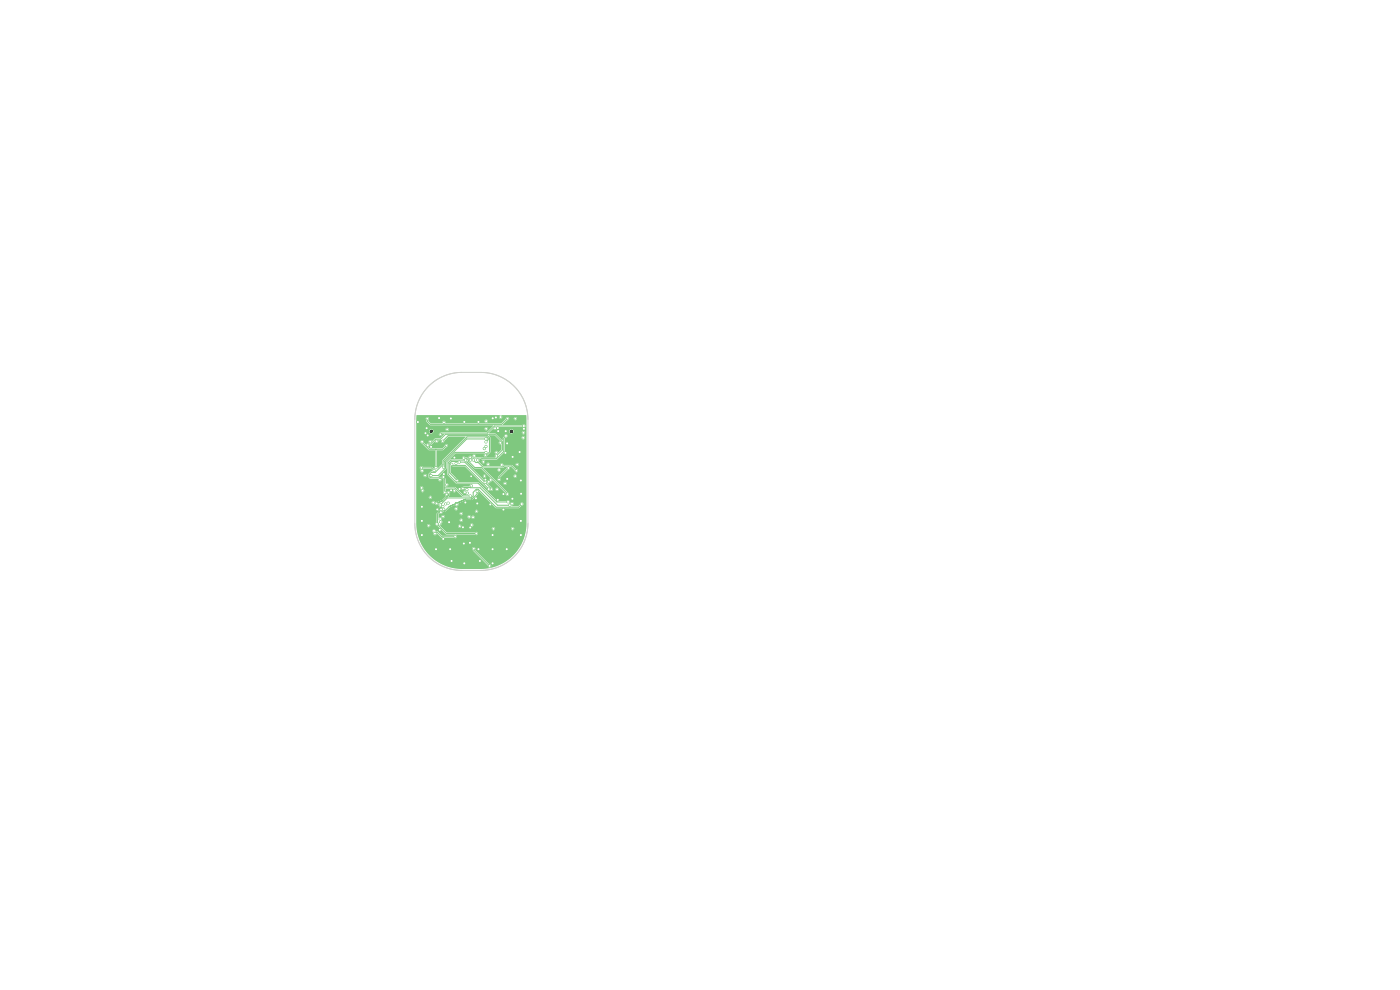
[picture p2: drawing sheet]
<svg xmlns="http://www.w3.org/2000/svg" width="297mm" height="210mm" viewBox="0 0 297 210" stroke-linecap="round" stroke-linejoin="round" font-family="sans-serif">
<g fill="#7fc87f" stroke="#7fc87f" stroke-width=".21">
<circle cx="109.7" cy="98.5" r=".22"/>
<circle cx="102.6" cy="98" r=".23"/>
<circle cx="100" cy="103" r=".23"/>
<circle cx="94.7" cy="94.5" r=".22"/>
<circle cx="100.1" cy="111.4" r=".23"/>
<circle cx="89.5" cy="93.7" r=".22"/>
<circle cx="100.4" cy="109.7" r=".23"/>
<circle cx="89.4" cy="103.5" r=".22"/>
<circle cx="111" cy="91.8" r=".22"/>
<circle cx="92.5" cy="99.2" r=".22"/>
<circle cx="99.8" cy="111.9" r=".23"/>
<circle cx="94.2" cy="100.6" r=".22"/>
<circle cx="110.5" cy="110.5" r=".22"/>
<circle cx="101.5" cy="116.5" r=".22"/>
<circle cx="95.7" cy="88.8" r=".23"/>
<circle cx="98.7" cy="106.6" r=".22"/>
<circle cx="95.7" cy="104" r=".23"/>
<circle cx="106.8" cy="108.1" r=".22"/>
<circle cx="97.5" cy="103.7" r=".22"/>
<circle cx="104" cy="107" r=".22"/>
<circle cx="96.4" cy="97.1" r=".22"/>
<circle cx="91.4" cy="94.8" r=".22"/>
<circle cx="107.3" cy="91.5" r=".22"/>
<circle cx="93.3" cy="112.4" r=".22"/>
<circle cx="105.6" cy="90.8" r=".22"/>
<circle cx="98.5" cy="89.5" r=".23"/>
<circle cx="98.5" cy="119.5" r=".22"/>
<circle cx="104.5" cy="119.5" r=".22"/>
<circle cx="100" cy="101" r=".17"/>
<circle cx="90.7" cy="92.4" r=".22"/>
<circle cx="107.2" cy="96.1" r=".22"/>
<circle cx="92.5" cy="116.5" r=".22"/>
<circle cx="95.8" cy="119" r=".22"/>
<circle cx="101" cy="105.7" r=".22"/>
<circle cx="105.2" cy="88.6" r=".22"/>
<circle cx="110.5" cy="113.5" r=".22"/>
<circle cx="105.6" cy="106" r=".23"/>
<circle cx="110.5" cy="104.7" r=".22"/>
<circle cx="98.4" cy="115.3" r=".22"/>
<circle cx="94" cy="114.3" r=".23"/>
<circle cx="88.6" cy="89.5" r=".22"/>
<circle cx="107.6" cy="94.1" r=".22"/>
<circle cx="89.5" cy="110.5" r=".22"/>
<circle cx="89.5" cy="113.5" r=".22"/>
<circle cx="98.2" cy="111.9" r=".22"/>
<circle cx="101.2" cy="106.8" r=".22"/>
<circle cx="101.5" cy="89.5" r=".23"/>
<circle cx="107.5" cy="116.5" r=".22"/>
<circle cx="90.3" cy="91.9" r=".22"/>
<circle cx="89.5" cy="107.5" r=".22"/>
<circle cx="93.1" cy="88.7" r=".23"/>
<circle cx="95.5" cy="116.5" r=".22"/>
<circle cx="104.5" cy="113.5" r=".22"/>
<circle cx="108.7" cy="105.8" r=".22"/>
<circle cx="110.5" cy="101.9" r=".22"/>
<circle cx="111.1" cy="91" r=".23"/>
<circle cx="104.5" cy="116.5" r=".22"/>
<circle cx="104.5" cy="88.7" r=".22"/>
<circle cx="110.2" cy="95.9" r=".23"/>
<circle cx="95.3" cy="110.8" r=".22"/>
<circle cx="92.8" cy="108.1" r=".22"/>
<circle cx="106.8" cy="104.8" r=".22"/>
<circle cx="99.7" cy="115.2" r=".23"/>
<circle cx="107.6" cy="101.6" r=".23"/>
<circle cx="105.7" cy="91.5" r=".22"/>
<circle cx="90.5" cy="90.8" r=".22"/>
<circle cx="101.8" cy="119" r=".22"/>
<circle cx="103" cy="101.7" r=".23"/>
<circle cx="108.8" cy="96.9" r=".22"/>
<circle cx="107.2" cy="102.5" r=".22"/>
<circle cx="106.4" cy="98.6" r=".22"/>
<circle cx="109.3" cy="101" r=".23"/>
<circle cx="94.2" cy="89.6" r=".22"/>
<circle cx="109.3" cy="88.8" r=".22"/>
<circle cx="93.4" cy="107.1" r=".22"/>
<circle cx="110.7" cy="106.9" r=".22"/>
<circle cx="105" cy="90.8" r=".23"/>
<circle cx="100.4" cy="97.6" r=".22"/>
<circle cx="109.6" cy="99.8" r=".22"/>
<circle cx="111" cy="92.9" r=".22"/>
<circle cx="107.6" cy="104.8" r=".22"/>
<circle cx="98.4" cy="97.2" r=".22"/>
<circle cx="107.8" cy="106.5" r=".22"/>
<circle cx="98.8" cy="97.6" r=".22"/>
<circle cx="90.7" cy="88.8" r=".23"/>
<circle cx="108.6" cy="106.8" r=".22"/>
<circle cx="107.7" cy="88.8" r=".23"/>
<circle cx="108.1" cy="107.2" r=".22"/>
<circle cx="98.2" cy="103.6" r=".22"/>
<circle cx="105.3" cy="96" r=".22"/>
<circle cx="89.5" cy="99.9" r=".22"/>
<circle cx="90.7" cy="94.4" r=".23"/>
<circle cx="105.3" cy="96.7" r=".22"/>
<circle cx="92.1" cy="99.8" r=".22"/>
<circle cx="89.4" cy="99.2" r=".22"/>
<circle cx="103" cy="96.6" r=".23"/>
<circle cx="93.9" cy="93.6" r=".23"/>
<circle cx="90.2" cy="100.9" r=".23"/>
<circle cx="92.6" cy="93.6" r=".23"/>
<circle cx="91.3" cy="93.7" r=".22"/>
<circle cx="89.6" cy="104.1" r=".23"/>
<circle cx="94.5" cy="106.9" r=".22"/>
<circle cx="97.8" cy="110.4" r=".23"/>
<circle cx="93.5" cy="108.7" r=".22"/>
<circle cx="101.2" cy="104.2" r=".22"/>
<circle cx="93.3" cy="111.1" r=".22"/>
<circle cx="93.5" cy="110.7" r=".23"/>
<circle cx="102.8" cy="101" r=".23"/>
<circle cx="103.1" cy="94.7" r=".22"/>
<circle cx="94.9" cy="91.1" r=".23"/>
<circle cx="95.8" cy="98.5" r=".22"/>
<circle cx="100.6" cy="96.7" r=".22"/>
<circle cx="103.7" cy="103.7" r=".22"/>
<circle cx="102.9" cy="102.3" r=".22"/>
<circle cx="99.1" cy="104.6" r=".22"/>
<circle cx="97" cy="101.9" r=".17"/>
<circle cx="104.3" cy="103.8" r=".22"/>
<circle cx="97.4" cy="98" r=".22"/>
<circle cx="107.3" cy="92.5" r=".23"/>
<circle cx="99.7" cy="97" r=".22"/>
<circle cx="96.7" cy="98.3" r=".22"/>
<circle cx="91.3" cy="105.5" r=".22"/>
<circle cx="94.1" cy="99.1" r=".22"/>
<circle cx="96.4" cy="104.1" r=".22"/>
<circle cx="103.1" cy="93.1" r=".23"/>
<circle cx="97.5" cy="111.6" r=".22"/>
<circle cx="98.6" cy="104.4" r=".22"/>
<circle cx="93.4" cy="110.1" r=".22"/>
<circle cx="93.6" cy="108.1" r=".22"/>
<circle cx="92.6" cy="106.8" r=".22"/>
<circle cx="95.1" cy="104.5" r=".23"/>
<circle cx="94.1" cy="108" r=".23"/>
<circle cx="101.1" cy="108.5" r=".22"/>
<circle cx="100.5" cy="116.4" r=".22"/>
<circle cx="103.9" cy="120" r=".22"/>
<circle cx="99.5" cy="109.6" r=".22"/>
<circle cx="96.9" cy="107.1" r=".22"/>
<circle cx="92.3" cy="113.2" r=".22"/>
<circle cx="96.6" cy="113.8" r=".22"/>
<circle cx="90.9" cy="111.5" r=".22"/>
<circle cx="92.1" cy="112.6" r=".22"/>
<circle cx="94.3" cy="104.5" r=".23"/>
<circle cx="94.1" cy="101.2" r=".22"/>
<circle cx="99.8" cy="105.2" r=".22"/>
<circle cx="99.8" cy="97.6" r=".22"/>
<circle cx="92.7" cy="111.1" r=".22"/>
<circle cx="105.9" cy="101.7" r=".22"/>
<circle cx="107.8" cy="99.3" r=".22"/>
<circle cx="93.9" cy="107.5" r=".22"/>
<circle cx="103.7" cy="102.2" r=".23"/>
<circle cx="101.1" cy="113.2" r=".23"/>
<circle cx="91.4" cy="100.9" r=".22"/>
<circle cx="103.1" cy="96" r=".23"/>
<circle cx="102.7" cy="95.2" r=".23"/>
<circle cx="91.9" cy="106.6" r=".22"/>
<circle cx="105.5" cy="103.8" r=".22"/>
<circle cx="106.1" cy="93.9" r=".22"/>
<circle cx="106.2" cy="88.5" r=".22"/>
<circle cx="97.8" cy="108.9" r=".23"/>
<circle cx="103.1" cy="93.8" r=".22"/>
<circle cx="93.3" cy="101.8" r=".22"/>
<circle cx="96.8" cy="107.9" r=".22"/>
<circle cx="94.8" cy="102.8" r=".23"/>
<circle cx="94.8" cy="104.9" r=".22"/>
<circle cx="94" cy="109.6" r=".22"/>
<circle cx="95.1" cy="106.7" r=".23"/>
<circle cx="103.1" cy="91" r=".23"/>
<circle cx="103.5" cy="98.5" r=".22"/>
<circle cx="103.1" cy="89.4" r=".22"/>
<circle cx="101.3" cy="97.6" r=".22"/>
<circle cx="111.1" cy="90.4" r=".23"/>
<circle cx="93.4" cy="92.1" r=".23"/>
<circle cx="99.1" cy="103.9" r=".23"/>
<circle cx="108.8" cy="112.1" r=".22"/>
<circle cx="105.9" cy="99.7" r=".22"/>
<circle cx="104.1" cy="101.8" r=".22"/>
<circle cx="104.7" cy="112.2" r=".22"/>
</g>
<g fill="none" stroke="#7fc87f" stroke-width=".21">
<path d="M89.4 99.2h2.1l.6 .6M89.5 93.7l1.5 1.6h2.9l.8-.8M90.7 94.4h.4l1.3-1.2h1.1l1-1.1h10.5l1.6 1.6v1.7l-1.3 1.3M92.5 95.3v3.9M93.9 93.6l1.2-1.2h8.3l.4 .5v3l-.6 .7h-.2M95.8 98.5l.3 .2h2.6l5 5M98.4 97.2h.6l.4 .4v.2l1.3 1.4h1.4l5.5 5.6M98.8 97.6h-3.1l-.6 .6v2.4l1.8 1.9h4.5l4 4h2.4M100.4 97.6l.5 .5h.6l.9 1h4.3l.2-.3h1.6l1.1 1M103.1 93.1h-4.1l-4.8 4.8v1.1l-.1 .1M103.1 93.8l.5-.5v-.3l-.3-.3h-4.2l-5.1 5.1v.7l-1.7 1.7h-.8l-.5 .5v.4l.3 .3h2.1l-.1 .4M103.1 96h-6.5l-2.1 2v1.3l-1.6 1.6h-1.5"/>
<path d="M107.3 92.5l-.4 .4v2.9l-1.5 1.5h-3.1l-.2-.1h-2.2l-.2-.2M107.7 88.8l-1.3 1.2h-15.1l-.6-.6v-.6M107.8 99.3l-1.9 1.9v.5M111.1 90.4h-6.2l-1.5 1.5h-9.7l-.3 .2M92.3 113.2l.4-.4 1 1.1h2.9M92.7 106.8h.1M92.7 111.2l2 2h6.4M92.8 106.7l-.2 .1M92.8 109v2.3M92.9 106.7h-.2M92.9 106.7h-.1M93 106.6h-.1"/>
<path d="M93.1 108.5l-.3 .5M93.2 106.5l-.1 .1M93.2 106.5l-.3 .2M93.2 107.9l-.1 .6M93.3 106.5h-.1M93.3 107.7l-.1 .2M93.4 107.7h-.1M93.4 106.4l-.2 .1M93.5 106.4l-.1 .1M93.5 110.7v.5M93.5 106.4h.1M93.6 106.3l-.1 .1"/>
<path d="M93.7 106.3l-.2 .1M93.9 106.2l-.1 .1M93.9 107.5l-.2 .2h-.4M94.1 101.2l.2 .5v2.8M94.3 108.4h.1M94.3 103.5h2.2l1.7 1.7h1.6M94.8 105.4l-1.1 .9M95.1 105.1l-.4 .3M95.1 104.5v.6M95.3 107.5l-1 .9h-.5l-.3 .3M95.4 107.4l-.1 .1M95.4 107.4v.1"/>
<path d="M95.5 107.4h-.1M95.6 107.3l-.1 .1M95.7 107.3h-.1M95.8 107.3h-.2M95.8 107.2v.1M95.9 107.2l-.1 .1M96 107.2h-.1M96.1 107.1l-.2 .1M96.2 107.1l-.2 .1M96.2 107.1h-.1M96.3 107l-.1 .1M96.3 107h.1"/>
<path d="M96.5 101.5l.4 .3M96.5 101.4l-1.1-1.1v-2l.4-.4 2.8 .1 5.7 5.8M96.6 106.7h.1M96.7 106.7h.1M96.9 101.8v.1M97.2 106.6h-.1M97.5 106.5h-.1M97.5 106.5l-.8 .2-.5 .4M97.6 106.4l-.1 .1M97.7 106.4l-.2 .1M97.8 106.3l-.1 .1M97.8 106.3v.1"/>
<path d="M97.9 106.3h-.1M98.1 106.2l-.1 .1M98.2 106.2l-.4 .1M98.2 103.6l.2-.2 3.4 .1 3.8 3.7h2.5M98.2 106.2h-.1M98.3 106.1l-.1 .1M98.5 106.1l-.3 .1M98.5 106l-.1 .1M98.5 106h.1M98.6 106h-.1M98.6 106h.1M98.7 105.9l-.1 .1"/>
<path d="M100.1 105.9h-1.4M100.5 116.4v.3l3.4 3.3M101.2 104.8l-1.1 1.1M101.2 104.2v.6M107.8 106.5h.1M110.7 106.9l-.7 .7h-4.7l-3.9-3.8h-.4l-.6 .6v.8l-.4 .4h-5.1l-1.5 1.5"/>
</g>
<g fill="#7fc87f">
<path d="M94.6 103.7h1.7a.36 .36 0 0 0-.1 .7 .36 .36 0 0 0 .5-.3l1.3 1.3h-2.8l.1-.6a.38 .38 0 0 0 0-.7 .39 .39 0 0 0-.6 .5l-.2-.5z"/>
<path d="M98.9 97.9l.2-.1 1.5 1.5 1.4 .1 2 2-.3 .4-.2 .1a.45 .45 0 0 1-.7 .1l-1-1h.6a.35 .35 0 0 0 .5 .4 .35 .35 0 0 0 .1-.6 .35 .35 0 0 0-.5 .1l-.7 .1z"/>
<path d="M90.8 94.8l.4-.2 1-1a.44 .44 0 0 0 .8 0v-.2h.6a.37 .37 0 0 0 .2 .5 .37 .37 0 0 0 .5-.4l.9-.9 3.6 .1-5 5v.8l-.9 .8-.2-.4v-3.3l1.3-.1 .6-.6a.36 .36 0 0 0 .5-.3 .36 .36 0 0 0-.4-.4 .36 .36 0 0 0-.4 .4l-.5 .5h-2.7z"/>
<path d="M88.4 88.1h17.7a.36 .36 0 0 0-.2 .6 .36 .36 0 0 0 .6 0 .36 .36 0 0 0-.2-.6h5.4v23.4l-.4 2.3-.9 2.1-1.5 2-2 1.5-2.2 .9-2.5 .4h-4.9l-2.5-.5-1.4-.7-1.4-.9-1.1-1-1-1.3h10.3l.1 .5 3.2 3.2a.36 .36 0 0 0 .4 .4 .36 .36 0 0 0 .3-.4 .36 .36 0 0 0-.4-.3l-3-3.1a.35 .35 0 0 0-.1-.5 .35 .35 0 0 0-.5 .2h-10.3l-1.1-2.3-.5-2.5h2.3a.35 .35 0 0 0 .4 .4 .35 .35 0 0 0 .2-.6 .35 .35 0 0 0-.6 .1l-2.3 .1v-6l2.7 .1a.35 .35 0 0 0 .5 .2 .35 .35 0 0 0 0-.6 .35 .35 0 0 0-.5 .3h-2.7v-2h.8l.2 .4a.37 .37 0 0 0 .2 .5 .37 .37 0 0 0 .5-.2 .37 .37 0 0 0-.3-.5 .35 .35 0 0 0-.1-.5 .35 .35 0 0 0-.5 .3h-.8v-2.7l1.5 .1a.35 .35 0 0 0 .6 .3 .35 .35 0 0 0 0-.6 .35 .35 0 0 0-.6 .2h-1.5v-1.6h.8l.2 .4a.37 .37 0 0 0 0 .5 .37 .37 0 0 0 .6-.1 .37 .37 0 0 0-.2-.5h1.8l.3 .5h-.4l-.6 .6v.6l.5 .3h1.6a.37 .37 0 0 0 .3 .5 .37 .37 0 0 0 .4-.4l-.1-.4-.5-.1 1.7-1.7v-1.3l1.9-1.9h6.2a.38 .38 0 0 0-.1 .5 .38 .38 0 0 0 .5 .1l.8-.9v-3.1l-.3-.5h1.2l1.2 1.2a.39 .39 0 0 0-.3 .6 .39 .39 0 0 0 .6 .2v1.1l-.7 .6a.37 .37 0 0 0-.6-.3 .37 .37 0 0 0 .1 .7 .43 .43 0 0 0-.1 .7h-2.7l-.2-.1-1.3-.1a.38 .38 0 0 0-.3-.5 .38 .38 0 0 0-.3 .5l-.2 .1a.38 .38 0 0 0-.6-.2 .38 .38 0 0 0 .1 .6l-.5-.4h-.4a.39 .39 0 0 0-.5-.1 .39 .39 0 0 0-.2 .5h-2.4l-.7 .7v2.6l1.9 2h3l-.2 .5h-1.3a.38 .38 0 0 0-.5 .3 .38 .38 0 0 0 .4 .5 .38 .38 0 0 0 .4-.4l.2 .1-.1 .3a.4 .4 0 0 0-.4 .5 .4 .4 0 0 0 .5 .3l.1 .2h-.6l-1.8-1.7h-1.9v-.2a.37 .37 0 0 0 .5-.3 .37 .37 0 0 0-.6-.3v-.9l-.1-.3a.35 .35 0 0 0-.3-.4 .35 .35 0 0 0-.4 .3 .35 .35 0 0 0 .4 .4v2.5l-.1 .4 .4 .3 .2 .5-.7 .7-1.6 .6a.38 .38 0 0 0-.5-.3 .38 .38 0 0 0-.1 .6 .38 .38 0 0 0 .6-.1 .36 .36 0 0 0 .3 .3 .36 .36 0 0 0 .4-.3h.2a.38 .38 0 0 0 .1 .7l-.3 .4-.1 .7-.3 .4v1.8a.36 .36 0 0 0-.2 .4 .36 .36 0 0 0 .4 .3l1.8 1.8 2 .1-.4 .3h-2.4l-1-1h-.3a.39 .39 0 0 0-.3-.4 .39 .39 0 0 0-.5 .3 .39 .39 0 0 0 .3 .4 .37 .37 0 0 0 .2 .6 .37 .37 0 0 0 .5-.5l1 1h2.6a.37 .37 0 0 0 .6-.2 .37 .37 0 0 0-.3-.5h4.2a.35 .35 0 0 0 .5 0 .35 .35 0 0 0 0-.5 .35 .35 0 0 0-.6 .1h-5.9l-.9-.9 10.4 .1a.35 .35 0 0 0 .4 .3 .35 .35 0 0 0 .3-.4l3.4 .1a.35 .35 0 0 0 .5 .2 .35 .35 0 0 0 0-.6 .35 .35 0 0 0-.5 .3h-3.4l-.4-.3-.3 .3h-10.4l-.5-.5 3.8 .1a.35 .35 0 0 0 .5 .2 .35 .35 0 0 0 0-.6l2 .1a.35 .35 0 0 0 .6 .3 .35 .35 0 0 0 0-.6 .35 .35 0 0 0-.6 .2h-2.2l-.3 .3h-3.8l.2-.3a.66 .66 0 0 0 0-1l3.9 .1a.35 .35 0 0 0 .5 .2 .35 .35 0 0 0 0-.5 .35 .35 0 0 0-.5 .2h-3.8v-.4l-.3-.1-.4 .1v-.4h.7v.3a.35 .35 0 0 0 .4 .1 .35 .35 0 0 0 .2-.3h4.9l.3 .4 .5-.3a.35 .35 0 0 0 .5 .4 .35 .35 0 0 0 .1-.6 .35 .35 0 0 0-.6 .1l-.1 .1a.35 .35 0 0 0-.3-.4 .35 .35 0 0 0-.4 .3h-4.9l-.3-.4-.3 .3h-.7v-.4l.2-.2 .3 .1 .3-.1 3.7 .1a.35 .35 0 0 0 .5 .2 .35 .35 0 0 0 0-.5 .35 .35 0 0 0-.5 .2h-3.7l.1-.3 .7-.2h6.1a.35 .35 0 0 0 .5 .4 .35 .35 0 0 0 .1-.6 .35 .35 0 0 0-.5 .2h-6.2l.5-.5h1.3a.35 .35 0 0 0 .5 .4 .35 .35 0 0 0 .1-.6 .35 .35 0 0 0-.6 .1l-1.3 .1 1.4-.8a.41 .41 0 0 0 .4 .3 .41 .41 0 0 0 .3-.4v-.2l1.5-.7 1.5-.1 1.2-1.1 .2-.6 3.6 3.5h4.9l.5-.5a.36 .36 0 0 0 .5-.3 .36 .36 0 0 0-.4-.4 .36 .36 0 0 0-.4 .4l-.4 .4h-1.4v-.2a.38 .38 0 0 0 .5-.3 .38 .38 0 0 0-.4-.4 .38 .38 0 0 0-.4 .3h-.2a.38 .38 0 0 0 0-.6 .38 .38 0 0 0-.6 .1h-1.9l-4.1-4h-4.3l.1-.5-1.6-1.5v-1.5l3 .1 4.7 4.8 .2 .3 .5 .1a.35 .35 0 0 0 .4 0 .35 .35 0 0 0 .2-.4l.5 .1a.35 .35 0 0 0 .5 .3 .35 .35 0 0 0 0-.6 .35 .35 0 0 0-.5 .2h-.5l-1.2-1.2h.4l.7-.6 2.8 2.7a.36 .36 0 0 0 .1 .5 .36 .36 0 0 0 .5-.2 .36 .36 0 0 0-.2-.4l-2-2h1.1a.35 .35 0 0 0 .4 .4 .35 .35 0 0 0 .2-.6 .35 .35 0 0 0-.6 .2h-1.1l-3.2-3.2h3.2a.38 .38 0 0 0-.1 .5 .38 .38 0 0 0 .5 .2 .43 .43 0 0 0-.1-.7h.8l.3-.3 .4 .1v.3l-1.8 1.7v.3a.39 .39 0 0 0 0 .6 .39 .39 0 0 0 .6-.1 .39 .39 0 0 0-.2-.6l.3-.3h2.6a.35 .35 0 0 0 .5 .3 .35 .35 0 0 0 0-.6 .35 .35 0 0 0-.5 .3h-2.6l1.4-1.4 .3-.1 .1-.5h.3l.7 .8a.36 .36 0 0 0 .3 .4 .36 .36 0 0 0 .4-.4 .36 .36 0 0 0-.4-.3l-.9-.9h-1.8v-.1l2.6 .1a.35 .35 0 0 0 .5 .2 .35 .35 0 0 0 0-.6 .35 .35 0 0 0-.5 .3l-2.7-.1a.38 .38 0 0 0-.5 0 .38 .38 0 0 0-.1 .5l-2.4-.1a.36 .36 0 0 0 .2-.5 .36 .36 0 0 0-.6-.1 .36 .36 0 0 0 0 .6l-.8 .1-.9-1h.6a.35 .35 0 0 0 .4 .4 .35 .35 0 0 0 .2-.6 .35 .35 0 0 0-.6 .2h-.6l.1-.5 .5 .1h3.3l1.6-1.7v-2.7l.2-.3 3.4 .1a.35 .35 0 0 0 .5 .3 .35 .35 0 0 0 0-.6 .35 .35 0 0 0-.5 .2h-3.2a.35 .35 0 0 0 .1-.5 .35 .35 0 0 0-.4-.2 .35 .35 0 0 0-.2 .5l-.3 .3-.1 .6-1.5-1.5-1.4-.1 .4-.5h3.9v.2a.45 .45 0 0 0 .4 .3 .45 .45 0 0 0 .5-.1h1.8a.35 .35 0 0 0 .5 .3 .35 .35 0 0 0 0-.6 .35 .35 0 0 0-.5 .3l-1.8-.1a.45 .45 0 0 0-.2-.6 .45 .45 0 0 0-.7 .3h-3.9l.5-.5a.39 .39 0 0 0 .5 .3 .39 .39 0 0 0 .2-.5l.1-.1h5.5a.35 .35 0 0 0 .5 0 .35 .35 0 0 0-.1-.5 .35 .35 0 0 0-.5 .1h-4.1l.9-1 .3-.2 .1-.2h1a.35 .35 0 0 0 .4 .4 .35 .35 0 0 0 .2-.6 .35 .35 0 0 0-.6 .1l-1 .1a.36 .36 0 0 0-.4-.4 .36 .36 0 0 0-.3 .5l-1 .9h-11.7l-.3-.5 8.5 .1a.35 .35 0 0 0 .5 .2 .35 .35 0 0 0 0-.5 .35 .35 0 0 0-.5 .2h-8.5a.4 .4 0 0 0-.4 .1 .4 .4 0 0 0-.1 .4h-2.4l-.5-.7a.36 .36 0 0 0 0-.5 .36 .36 0 0 0-.5 0 .36 .36 0 0 0 .1 .5v.4l.8 .7 13.4 .1-1.4 1.4h-9.6l-.2 .1a.37 .37 0 0 0-.4 .4 .37 .37 0 0 0 .5 .3 .37 .37 0 0 0 .2-.4h.4l-.8 .9h-1.1l-.7 .6a.38 .38 0 0 0-.6-.2 .38 .38 0 0 0 .2 .7l-.1 .1a.52 .52 0 0 0-.8 .1l-.4-.4a.35 .35 0 0 0-.3-.5 .35 .35 0 0 0-.4 .3 .35 .35 0 0 0 .3 .4l1.4 1.4h1.4v3.4l-.2 .5-.5-.4h-1.9l-.3-.1-.3 .3h-.8v-7.8h2.7a.45 .45 0 0 0 .4 .6 .45 .45 0 0 0 .5-.4 .45 .45 0 0 0-.3-.5h2.9l.2 .3a.35 .35 0 0 0 .4 0 .35 .35 0 0 0 .1-.5l7.6 .1a.35 .35 0 0 0 .5 .2 .35 .35 0 0 0 0-.5 .35 .35 0 0 0-.5 .2h-7.6l-.4-.1-.3 .3-3.1-.1-.4 .4h-2.7z"/>
</g>
<path d="M90.9 81.9l2.3-1.7 2.6-1 2.1-.2 5.8 .1 2.4 .8 2.2 1.4 1.8 1.8 1.2 2.3 .5 1.7 .2 1.7v22.3l-.1 1.5-.8 2.5-1.3 2.2-1.9 1.8-2.3 1.2-1.7 .5-1.8 .2h-4.8l-2.5-.5-2-1-1.7-1.3-1.4-1.7-1-1.9-.5-1.6-.2-1.8v-22.9l.3-1.8 .6-1.6 .9-1.6z" fill="none" stroke="#d0d2cd" stroke-width=".21"/>
<g fill="#fff" stroke="#fff" stroke-width=".21">
<circle cx="109.7" cy="98.5" r=".1"/>
<circle cx="102.6" cy="98" r=".1"/>
<circle cx="100" cy="103" r=".1"/>
<circle cx="94.7" cy="94.5" r=".1"/>
<circle cx="100.1" cy="111.4" r=".1"/>
<circle cx="89.5" cy="93.7" r=".1"/>
<circle cx="100.3" cy="109.7" r=".1"/>
<circle cx="89.4" cy="103.5" r=".1"/>
<circle cx="111" cy="91.8" r=".1"/>
<circle cx="92.5" cy="99.2" r=".1"/>
<circle cx="99.8" cy="111.9" r=".1"/>
<circle cx="94.2" cy="100.6" r=".1"/>
<circle cx="110.5" cy="110.5" r=".1"/>
<circle cx="101.5" cy="116.5" r=".1"/>
<circle cx="95.7" cy="88.8" r=".1"/>
<circle cx="98.7" cy="106.6" r=".1"/>
<circle cx="95.7" cy="104" r=".1"/>
<circle cx="106.8" cy="108.1" r=".1"/>
<circle cx="97.5" cy="103.7" r=".1"/>
<circle cx="104" cy="107" r=".1"/>
<circle cx="96.4" cy="97.1" r=".1"/>
<circle cx="91.5" cy="94.8" r=".1"/>
<circle cx="107.3" cy="91.5" r=".1"/>
<circle cx="93.3" cy="112.4" r=".1"/>
<circle cx="105.6" cy="90.8" r=".1"/>
<circle cx="98.5" cy="89.5" r=".1"/>
<circle cx="98.5" cy="119.5" r=".1"/>
<circle cx="104.5" cy="119.5" r=".1"/>
<circle cx="100" cy="101" r=".07"/>
<circle cx="90.7" cy="92.4" r=".1"/>
<circle cx="107.2" cy="96.1" r=".1"/>
<circle cx="92.5" cy="116.5" r=".1"/>
<circle cx="95.8" cy="119" r=".1"/>
<circle cx="101" cy="105.7" r=".1"/>
<circle cx="105.2" cy="88.6" r=".1"/>
<circle cx="110.5" cy="113.5" r=".1"/>
<circle cx="105.6" cy="106" r=".1"/>
<circle cx="110.5" cy="104.7" r=".1"/>
<circle cx="98.4" cy="115.3" r=".1"/>
<circle cx="94" cy="114.3" r=".1"/>
<circle cx="88.6" cy="89.5" r=".1"/>
<circle cx="107.6" cy="94.1" r=".1"/>
<circle cx="89.5" cy="110.5" r=".1"/>
<circle cx="89.5" cy="113.5" r=".1"/>
<circle cx="98.2" cy="111.9" r=".1"/>
<circle cx="101.2" cy="106.8" r=".1"/>
<circle cx="101.5" cy="89.5" r=".1"/>
<circle cx="107.5" cy="116.5" r=".1"/>
<circle cx="90.3" cy="91.9" r=".1"/>
<circle cx="89.5" cy="107.5" r=".1"/>
<circle cx="93.2" cy="88.7" r=".1"/>
<circle cx="95.5" cy="116.5" r=".1"/>
<circle cx="104.5" cy="113.5" r=".1"/>
<circle cx="108.7" cy="105.8" r=".1"/>
<circle cx="110.5" cy="101.9" r=".1"/>
<circle cx="111.1" cy="91" r=".1"/>
<circle cx="104.5" cy="116.5" r=".1"/>
<circle cx="104.5" cy="88.7" r=".1"/>
<circle cx="110.2" cy="95.9" r=".1"/>
<circle cx="95.3" cy="110.8" r=".1"/>
<circle cx="92.8" cy="108.1" r=".1"/>
<circle cx="106.8" cy="104.8" r=".1"/>
<circle cx="99.7" cy="115.2" r=".1"/>
<circle cx="107.6" cy="101.6" r=".1"/>
<circle cx="105.7" cy="91.5" r=".1"/>
<circle cx="90.5" cy="90.8" r=".1"/>
<circle cx="101.8" cy="119" r=".1"/>
<circle cx="103" cy="101.7" r=".1"/>
<circle cx="108.7" cy="96.9" r=".1"/>
<circle cx="107.2" cy="102.5" r=".1"/>
<circle cx="106.5" cy="98.6" r=".1"/>
<circle cx="109.3" cy="101" r=".1"/>
<circle cx="94.2" cy="89.6" r=".1"/>
<circle cx="109.3" cy="88.8" r=".1"/>
<circle cx="93.4" cy="107.1" r=".1"/>
<circle cx="110.7" cy="106.9" r=".1"/>
<circle cx="105" cy="90.8" r=".1"/>
<circle cx="100.4" cy="97.6" r=".1"/>
<circle cx="109.6" cy="99.8" r=".1"/>
<circle cx="111" cy="92.9" r=".1"/>
<circle cx="107.6" cy="104.8" r=".1"/>
<circle cx="98.4" cy="97.2" r=".1"/>
<circle cx="107.8" cy="106.5" r=".1"/>
<circle cx="98.8" cy="97.6" r=".1"/>
<circle cx="90.7" cy="88.8" r=".1"/>
<circle cx="108.6" cy="106.8" r=".1"/>
<circle cx="107.7" cy="88.8" r=".1"/>
<circle cx="108.1" cy="107.2" r=".1"/>
<circle cx="98.2" cy="103.6" r=".1"/>
<circle cx="105.3" cy="96" r=".1"/>
<circle cx="89.5" cy="99.9" r=".1"/>
<circle cx="90.7" cy="94.4" r=".1"/>
<circle cx="105.3" cy="96.7" r=".1"/>
<circle cx="92.1" cy="99.8" r=".1"/>
<circle cx="89.4" cy="99.2" r=".1"/>
<circle cx="103" cy="96.6" r=".1"/>
<circle cx="93.9" cy="93.6" r=".1"/>
<circle cx="90.2" cy="100.9" r=".1"/>
<circle cx="92.6" cy="93.6" r=".1"/>
<circle cx="91.3" cy="93.7" r=".1"/>
<circle cx="89.6" cy="104.1" r=".1"/>
<circle cx="94.5" cy="106.9" r=".1"/>
<circle cx="97.9" cy="110.3" r=".1"/>
<circle cx="93.5" cy="108.7" r=".1"/>
<circle cx="101.2" cy="104.2" r=".1"/>
<circle cx="93.3" cy="111.1" r=".1"/>
<circle cx="93.5" cy="110.7" r=".1"/>
<circle cx="102.8" cy="101" r=".1"/>
<circle cx="103.1" cy="94.7" r=".1"/>
<circle cx="94.9" cy="91.1" r=".1"/>
<circle cx="95.8" cy="98.5" r=".1"/>
<circle cx="100.6" cy="96.7" r=".1"/>
<circle cx="103.7" cy="103.7" r=".1"/>
<circle cx="102.9" cy="102.3" r=".1"/>
<circle cx="99.2" cy="104.6" r=".1"/>
<circle cx="97" cy="102" r=".07"/>
<circle cx="104.3" cy="103.8" r=".1"/>
<circle cx="97.4" cy="98" r=".1"/>
<circle cx="107.3" cy="92.5" r=".1"/>
<circle cx="99.7" cy="97" r=".1"/>
<circle cx="96.7" cy="98.3" r=".1"/>
<circle cx="91.3" cy="105.5" r=".1"/>
<circle cx="94.1" cy="99.1" r=".1"/>
<circle cx="96.4" cy="104.1" r=".1"/>
<circle cx="103.1" cy="93.1" r=".1"/>
<circle cx="97.5" cy="111.6" r=".1"/>
<circle cx="98.6" cy="104.4" r=".1"/>
<circle cx="93.4" cy="110.1" r=".1"/>
<circle cx="93.6" cy="108.1" r=".1"/>
<circle cx="92.6" cy="106.8" r=".1"/>
<circle cx="95.2" cy="104.5" r=".1"/>
<circle cx="94.1" cy="108" r=".1"/>
<circle cx="101.1" cy="108.5" r=".1"/>
<circle cx="100.5" cy="116.4" r=".1"/>
<circle cx="103.9" cy="120" r=".1"/>
<circle cx="99.5" cy="109.6" r=".1"/>
<circle cx="96.9" cy="107.1" r=".1"/>
<circle cx="92.3" cy="113.2" r=".1"/>
<circle cx="96.6" cy="113.8" r=".1"/>
<circle cx="90.9" cy="111.5" r=".1"/>
<circle cx="92.1" cy="112.6" r=".1"/>
<circle cx="94.3" cy="104.5" r=".1"/>
<circle cx="94.1" cy="101.2" r=".1"/>
<circle cx="99.8" cy="105.2" r=".1"/>
<circle cx="99.8" cy="97.6" r=".1"/>
<circle cx="92.7" cy="111.2" r=".1"/>
<circle cx="105.9" cy="101.7" r=".1"/>
<circle cx="107.8" cy="99.3" r=".1"/>
<circle cx="93.9" cy="107.5" r=".1"/>
<circle cx="103.7" cy="102.2" r=".1"/>
<circle cx="101.1" cy="113.2" r=".1"/>
<circle cx="91.4" cy="100.9" r=".1"/>
<circle cx="103.1" cy="96" r=".1"/>
<circle cx="102.7" cy="95.2" r=".1"/>
<circle cx="91.9" cy="106.6" r=".1"/>
<circle cx="105.5" cy="103.8" r=".1"/>
<circle cx="106.1" cy="93.9" r=".1"/>
<circle cx="106.2" cy="88.5" r=".1"/>
<circle cx="97.9" cy="108.9" r=".1"/>
<circle cx="103.1" cy="93.8" r=".1"/>
<circle cx="93.3" cy="101.7" r=".1"/>
<circle cx="96.8" cy="107.9" r=".1"/>
<circle cx="94.8" cy="102.8" r=".1"/>
<circle cx="94.8" cy="104.9" r=".1"/>
<circle cx="94" cy="109.6" r=".1"/>
<circle cx="95.1" cy="106.7" r=".1"/>
<circle cx="103.1" cy="91" r=".1"/>
<circle cx="103.5" cy="98.5" r=".1"/>
<circle cx="103.1" cy="89.4" r=".1"/>
<circle cx="101.3" cy="97.6" r=".1"/>
<circle cx="111.1" cy="90.4" r=".1"/>
<circle cx="93.4" cy="92.1" r=".1"/>
<circle cx="99.1" cy="103.9" r=".1"/>
<circle cx="108.8" cy="112.1" r=".1"/>
<circle cx="105.9" cy="99.7" r=".1"/>
<circle cx="104.1" cy="101.8" r=".1"/>
<circle cx="104.7" cy="112.2" r=".1"/>
</g>
<g fill="#000" stroke="#000" stroke-width=".21">
<circle cx="91.5" cy="91.5" r=".25"/>
<circle cx="108.5" cy="91.5" r=".25"/>
</g>
</svg>
